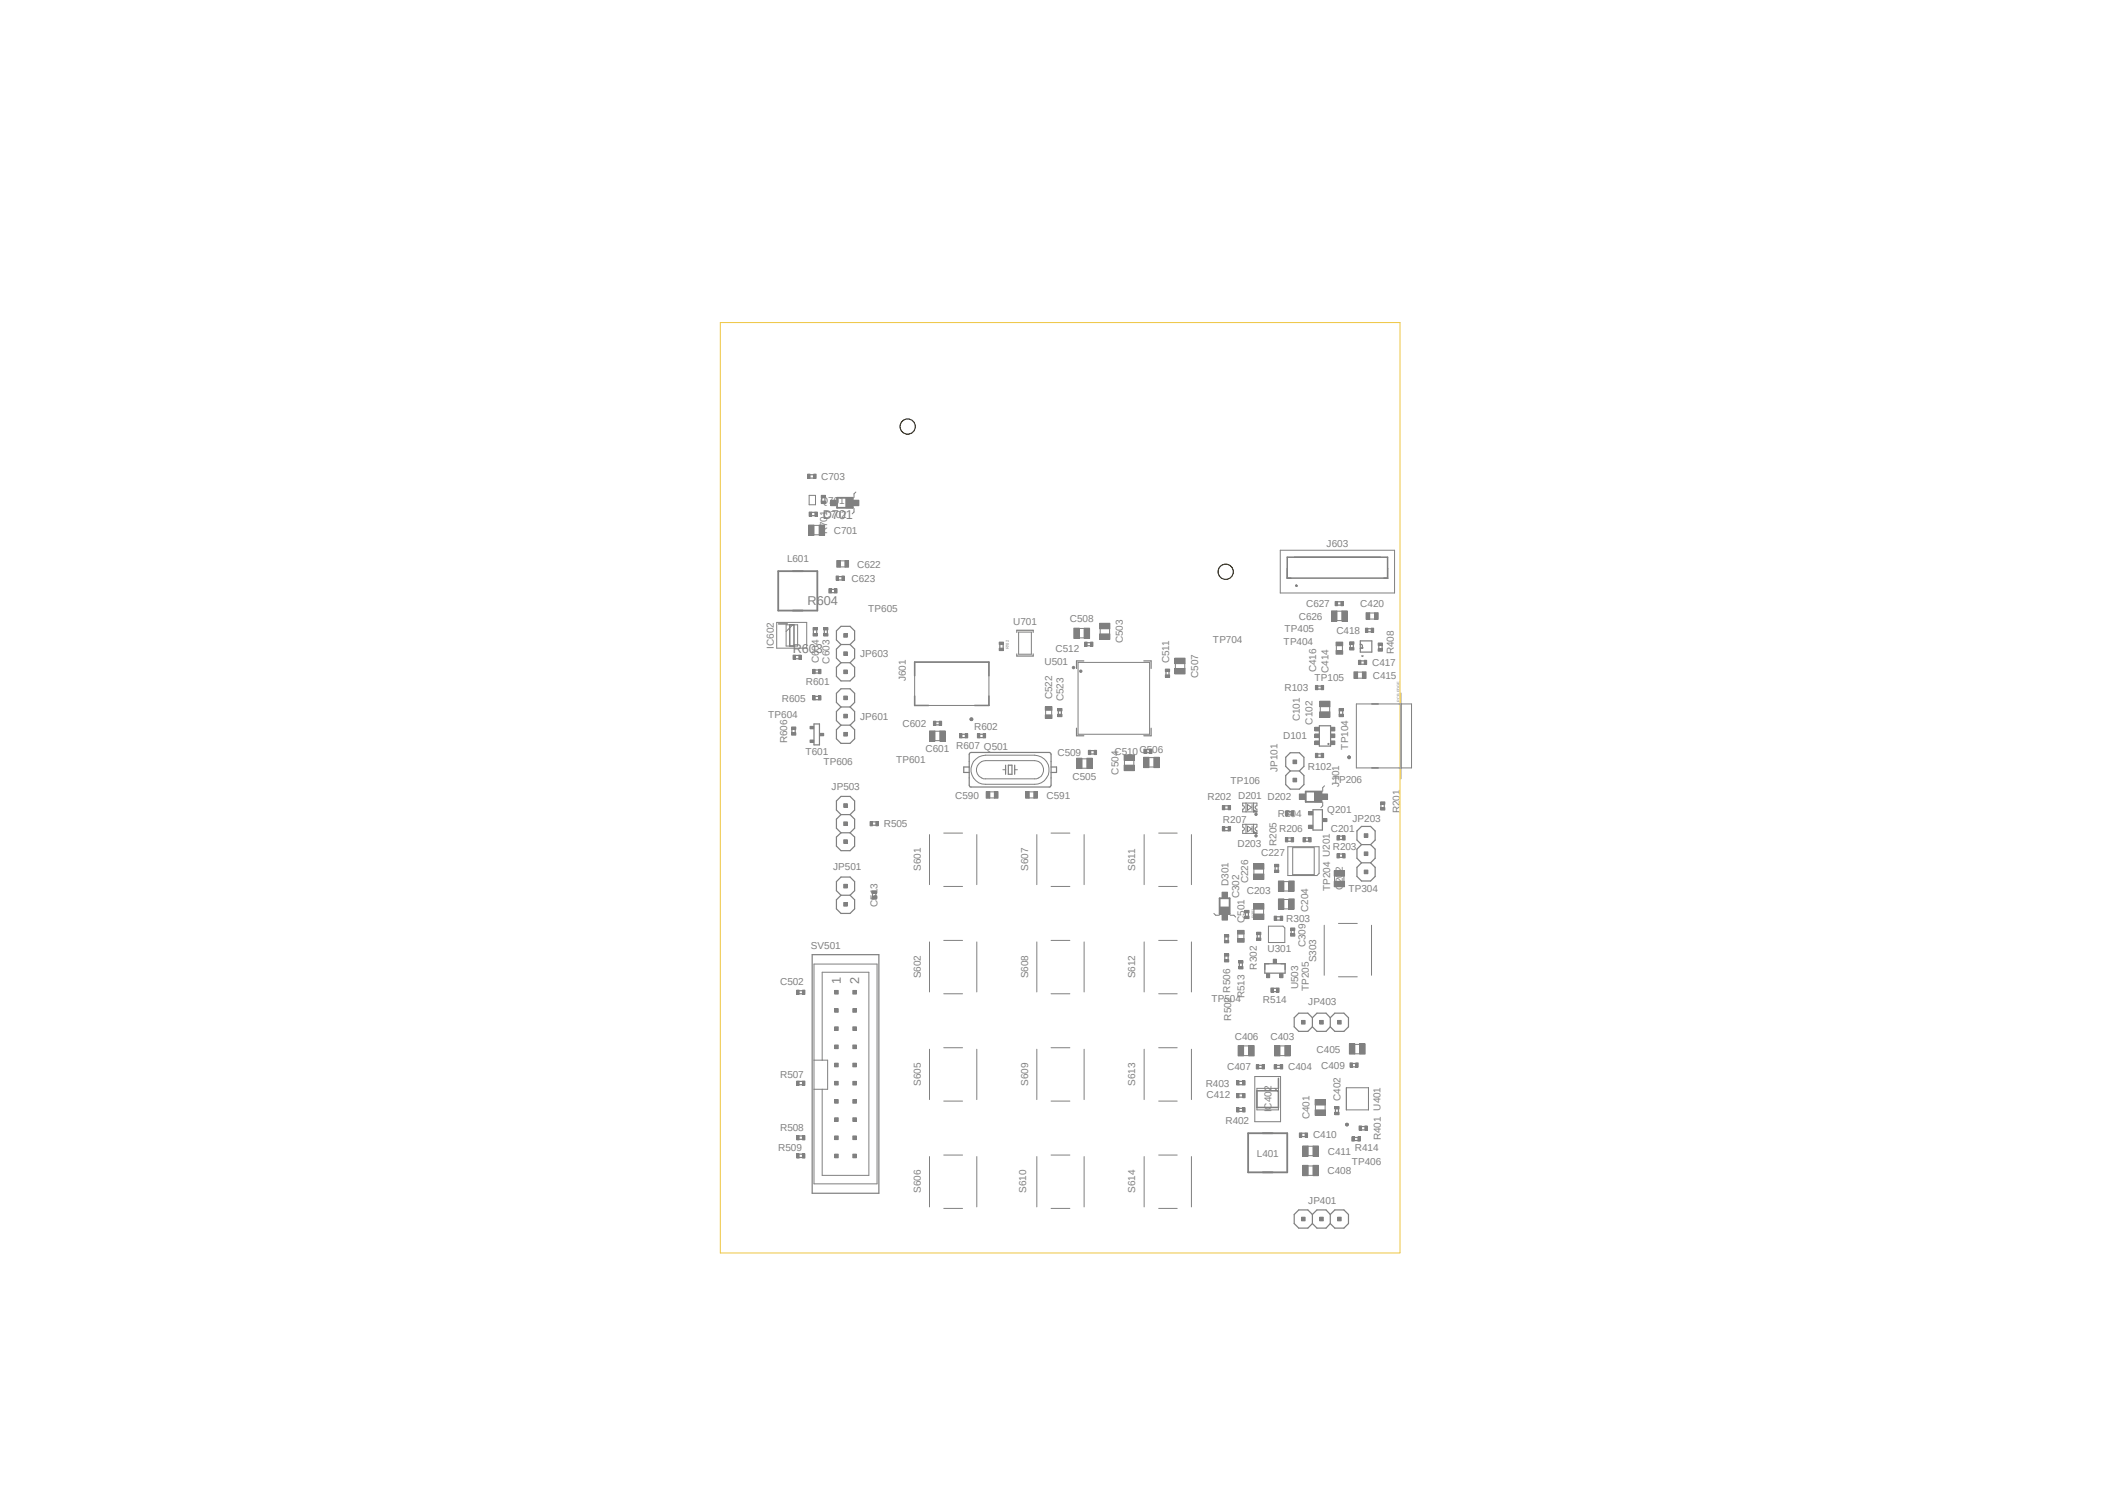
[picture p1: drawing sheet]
<svg xmlns="http://www.w3.org/2000/svg" width="297mm" height="210mm" viewBox="0 0 297 210" stroke-linecap="round" stroke-linejoin="round" font-family="sans-serif">
<defs><g id="words">
<g font-size="1.8" fill="#808080">
<text x="114.9" y="72.5">D701</text>
<text x="112.8" y="84.4">R604</text>
<text x="110.7" y="91.1">R603</text>
<text x="117.4" y="137.4" transform="rotate(-90 117.4 137.4)">1</text>
<text x="120" y="137.4" transform="rotate(-90 120 137.4)">2</text>
</g>
<g font-size="1.4" fill="#808080">
<text x="114.6" y="70.3">Q701</text>
<text x="114.7" y="67.1">C703</text>
<text x="114.9" y="72.3">C702</text>
<text x="115.5" y="74.6" transform="rotate(-90 115.5 74.6)">R701</text>
<text x="116.4" y="74.5">C701</text>
<text x="185.3" y="76.3">J603</text>
<text x="109.9" y="78.5">L601</text>
<text x="118.9" y="81.2">C623</text>
<text x="119.7" y="79.3">C622</text>
<text x="121.2" y="85.5">TP605</text>
<text x="141.5" y="87.3">U701</text>
<text x="149.4" y="86.9">C508</text>
<text x="156.8" y="89.8" transform="rotate(-90 156.8 89.8)">C503</text>
<text x="169.4" y="89.7">TP704</text>
<text x="179.4" y="88.3">TP405</text>
<text x="181.4" y="86.5">C626</text>
<text x="182.4" y="84.8">C627</text>
<text x="186.6" y="88.5">C418</text>
<text x="189.9" y="84.8">C420</text>
<text x="108.1" y="90.6" transform="rotate(-90 108.1 90.6)">IC602</text>
<text x="112.5" y="95.6">R601</text>
<text x="114.3" y="92.6" transform="rotate(-90 114.3 92.6)">C604</text>
<text x="115.8" y="92.7" transform="rotate(-90 115.8 92.7)">C603</text>
<text x="120.1" y="91.8">JP603</text>
<text x="126.5" y="95.1" transform="rotate(-90 126.5 95.1)">J601</text>
<text x="145.8" y="92.9">U501</text>
<text x="147.4" y="91">C512</text>
<text x="163.3" y="92.6" transform="rotate(-90 163.3 92.6)">C511</text>
<text x="167.3" y="94.7" transform="rotate(-90 167.3 94.7)">C507</text>
<text x="179.2" y="90">TP404</text>
<text x="183.6" y="95">TP105</text>
<text x="183.8" y="93.9" transform="rotate(-90 183.8 93.9)">C416</text>
<text x="185.5" y="94" transform="rotate(-90 185.5 94)">C414</text>
<text x="191.6" y="93">C417</text>
<text x="191.7" y="94.8">C415</text>
<text x="194.6" y="91.4" transform="rotate(-90 194.6 91.4)">R408</text>
<text x="107.3" y="100.3">TP604</text>
<text x="109.2" y="98">R605</text>
<text x="120.1" y="100.5">JP601</text>
<text x="126" y="101.5">C602</text>
<text x="136" y="101.9">R602</text>
<text x="146.9" y="97.7" transform="rotate(-90 146.9 97.7)">C522</text>
<text x="148.5" y="97.9" transform="rotate(-90 148.5 97.9)">C523</text>
<text x="179.4" y="96.5">R103</text>
<text x="181.5" y="100.7" transform="rotate(-90 181.5 100.7)">C101</text>
<text x="183.3" y="101.2" transform="rotate(-90 183.3 101.2)">C102</text>
<text x="109.9" y="103.8" transform="rotate(-90 109.9 103.8)">R606</text>
<text x="112.5" y="105.5">T601</text>
<text x="115" y="106.8">TP606</text>
<text x="125.1" y="106.5">TP601</text>
<text x="129.2" y="105">C601</text>
<text x="133.5" y="104.6">R607 Q501</text>
<text x="147.7" y="105.6">C509</text>
<text x="155.6" y="105.4">C510C506</text>
<text x="178.4" y="107.8" transform="rotate(-90 178.4 107.8)">JP101</text>
<text x="179.2" y="103.2">D101</text>
<text x="182.6" y="107.5">R102</text>
<text x="188.3" y="104.7" transform="rotate(-90 188.3 104.7)">TP104</text>
<text x="116.1" y="110.3">JP503</text>
<text x="133.4" y="111.5">C590</text>
<text x="146.1" y="111.5">C591</text>
<text x="149.8" y="108.9">C505</text>
<text x="156.2" y="108.2" transform="rotate(-90 156.2 108.2)">C504</text>
<text x="168.6" y="111.8">R202 D201 D202</text>
<text x="171.8" y="109.5">TP106</text>
<text x="185.3" y="113.5">Q201</text>
<text x="186.1" y="109.4">TP206</text>
<text x="187" y="109.9" transform="rotate(-90 187 109.9)">J101</text>
<text x="195.4" y="113.6" transform="rotate(-90 195.4 113.6)">R201</text>
<text x="123.4" y="115.5">R505</text>
<text x="170.8" y="114.9">R207</text>
<text x="172.8" y="118.3">D203</text>
<text x="176.1" y="119.5">C227</text>
<text x="178.3" y="118.1" transform="rotate(-90 178.3 118.1)">R205</text>
<text x="178.4" y="114">R204</text>
<text x="178.6" y="116.2">R206</text>
<text x="185.8" y="116.2">C201</text>
<text x="186.1" y="118.7">R203</text>
<text x="188.8" y="114.9">JP203</text>
<text x="116.3" y="121.5">JP501</text>
<text x="128.6" y="121.6" transform="rotate(-90 128.6 121.6)">S601</text>
<text x="143.6" y="121.6" transform="rotate(-90 143.6 121.6)">S607</text>
<text x="158.5" y="121.6" transform="rotate(-90 158.5 121.6)">S611</text>
<text x="171.5" y="123.7" transform="rotate(-90 171.5 123.7)">D301</text>
<text x="173" y="125.4" transform="rotate(-90 173 125.4)">C302</text>
<text x="174.1" y="124.9">C203</text>
<text x="174.3" y="123.4" transform="rotate(-90 174.3 123.4)">C226</text>
<text x="185.8" y="124.5" transform="rotate(-90 185.8 124.5)">TP204 U201</text>
<text x="187.5" y="124.3" transform="rotate(-90 187.5 124.3)">C202</text>
<text x="188.3" y="124.5">TP304</text>
<text x="122.6" y="126.7" transform="rotate(-90 122.6 126.7)">C513</text>
<text x="173.8" y="128.9" transform="rotate(-90 173.8 128.9)">C501</text>
<text x="179.6" y="128.7">R303</text>
<text x="182.7" y="127.4" transform="rotate(-90 182.7 127.4)">C204</text>
<text x="108.9" y="137.5">C502</text>
<text x="113.2" y="132.5">SV501</text>
<text x="128.6" y="136.6" transform="rotate(-90 128.6 136.6)">S602</text>
<text x="143.6" y="136.6" transform="rotate(-90 143.6 136.6)">S608</text>
<text x="158.5" y="136.6" transform="rotate(-90 158.5 136.6)">S612</text>
<text x="175.5" y="135.4" transform="rotate(-90 175.5 135.4)">R302</text>
<text x="177" y="133">U301</text>
<text x="182.3" y="132.3" transform="rotate(-90 182.3 132.3)">C309</text>
<text x="183.8" y="134.4" transform="rotate(-90 183.8 134.4)">S303</text>
<text x="169.2" y="139.9">TP504</text>
<text x="171.9" y="142.5" transform="rotate(-90 171.9 142.5)">R502 R506</text>
<text x="173.8" y="139.4" transform="rotate(-90 173.8 139.4)">R513</text>
<text x="176.4" y="140">R514</text>
<text x="181.3" y="138.1" transform="rotate(-90 181.3 138.1)">U503</text>
<text x="182.7" y="140.3">JP403</text>
<text x="182.8" y="138.4" transform="rotate(-90 182.8 138.4)">TP205</text>
<text x="171.4" y="149.5">C407</text>
<text x="172.4" y="145.2">C406</text>
<text x="177.4" y="145.2">C403</text>
<text x="179.9" y="149.5">C404</text>
<text x="183.9" y="147">C405</text>
<text x="184.5" y="149.2">C409</text>
<text x="108.9" y="150.5">R507</text>
<text x="128.6" y="151.6" transform="rotate(-90 128.6 151.6)">S605</text>
<text x="143.6" y="151.6" transform="rotate(-90 143.6 151.6)">S609</text>
<text x="158.5" y="151.6" transform="rotate(-90 158.5 151.6)">S613</text>
<text x="168.4" y="151.7">R403</text>
<text x="168.5" y="153.4">C412</text>
<text x="177.5" y="155.3" transform="rotate(-90 177.5 155.3)">IC402</text>
<text x="187.2" y="153.8" transform="rotate(-90 187.2 153.8)">C402</text>
<text x="108.7" y="160.7">R509</text>
<text x="108.9" y="158">R508</text>
<text x="171.1" y="157">R402</text>
<text x="175.5" y="161.5">L401</text>
<text x="182.9" y="156.3" transform="rotate(-90 182.9 156.3)">C401</text>
<text x="183.3" y="159">C410</text>
<text x="185.4" y="161.2">C411</text>
<text x="189.2" y="160.8">R414</text>
<text x="192.8" y="159.3" transform="rotate(-90 192.8 159.3)">R401 U401</text>
<text x="128.6" y="166.6" transform="rotate(-90 128.6 166.6)">S606</text>
<text x="143.3" y="166.6" transform="rotate(-90 143.3 166.6)">S610</text>
<text x="158.5" y="166.6" transform="rotate(-90 158.5 166.6)">S614</text>
<text x="185.4" y="164">C408</text>
<text x="188.8" y="162.7">TP406</text>
<text x="182.7" y="168.1">JP401</text>
</g>
<g font-size=".6" fill="#808080">
<text x="140.9" y="90.7" transform="rotate(-90 140.9 90.7)">R702</text>
<text x="195.5" y="98" transform="rotate(-90 195.5 98)">PCB EDGE</text>
<text x="175.2" y="128.1" transform="rotate(-90 175.2 128.1)">R301</text>
</g>
</g></defs>
<path d="M99.9 44.5l107.4 131.1M207.3 44.5l-107.4 131.1" fill="none" stroke="#fff" stroke-width=".14"/>
<circle cx="175.4" cy="113.7" r=".17" fill="#808080"/>
<circle cx="175.4" cy="113.7" r=".17" fill="none" stroke="#808080" stroke-width=".14"/>
<path d="M108.7 87.1h1.2M110.3 87.2h.6v3h-.6zM175.5 152.3h3v2.3h-3zM178.5 150.6v1.4" fill="none" stroke="#808080" stroke-width=".21"/>
<path d="M117.4 113.7l-.6-.6v-1.3l.6-.6h1.3l.6 .6v1.3l-.6 .6M117.4 113.7l-.6 .7v1.3l.6 .6M117.4 116.3l-.6 .6v1.3l.6 .6h1.3l.6-.6v-1.3l-.6-.6M117.4 116.3h1.3M117.4 113.7h1.3M118.7 113.7l.6 .7v1.3l-.6 .6M183.3 113.1h1.4v2.8h-1.4zM117.4 125l-.6-.6v-1.3l.6-.6h1.3l.6 .6v1.3l-.6 .6M117.4 125l-.6 .6v1.3l.6 .7h1.3l.6-.7v-1.3l-.6-.6M117.4 125h1.3" fill="none" stroke="#808080" stroke-width=".17"/>
<path d="M176.3 158.2h1.4M176.3 163.7h1.4" fill="none" stroke="#808080" stroke-width=".25"/>
<path d="M184.7 114.3h.6v.4h-.6z" fill-rule="evenodd" fill="#808080"/>
<path d="M184.7 114.3h.6v.4h-.6z" fill="none" stroke="#808080" stroke-width=".14"/>
<path d="M182.7 115.2h.6v.5h-.6z" fill-rule="evenodd" fill="#808080"/>
<path d="M182.7 115.2h.6v.5h-.6z" fill="none" stroke="#808080" stroke-width=".14"/>
<path d="M182.7 113.4h.6v.4h-.6z" fill-rule="evenodd" fill="#808080"/>
<g fill="none" stroke="#808080" stroke-width=".14">
<path d="M129.8 116.5v7M131.8 116.3h2.6M136.4 116.5v7M144.8 116.5v7M146.8 116.3h2.6M151.4 116.5v7M159.8 116.5v7M161.8 116.3h2.6M166.4 116.5v7M182.7 113.4h.6v.4h-.6zM129.8 131.5v7M131.8 123.8h2.6"/>
<path d="M131.8 138.8h2.6M131.8 131.3h2.6M136.4 131.5v7M144.8 131.5v7M146.8 123.8h2.6M146.8 138.8h2.6M146.8 131.3h2.6M151.4 131.5v7M159.8 131.5v7M161.8 123.8h2.6M161.8 138.8h2.6M161.8 131.3h2.6"/>
<path d="M166.4 131.5v7M184.9 129.2v7M186.9 128.9h2.6M186.9 136.4h2.6M191.5 129.2v7M129.8 146.5v7M131.8 153.8h2.6M131.8 146.3h2.6M136.4 146.5v7M144.8 146.5v7M146.8 153.8h2.6M146.8 146.3h2.6"/>
<path d="M151.4 146.5v7M159.8 146.5v7M161.8 153.8h2.6M161.8 146.3h2.6M166.4 146.5v7M129.8 161.5v7M131.8 168.7h2.6M131.8 161.3h2.6M136.4 161.5v7M144.8 161.5v7M146.8 168.7h2.6M146.8 161.3h2.6"/>
<path d="M151.4 161.5v7M159.8 161.5v7M161.8 168.7h2.6M161.8 161.3h2.6M166.4 161.5v7"/>
</g>
<path d="M113.4 133.3h9.3v33.3h-9.3z" fill="none" stroke="#808080" stroke-width=".17"/>
<path d="M188 156.9h.2l.1 .1-.1 .2h-.2l-.1-.2z" fill-rule="evenodd" fill="#808080"/>
<path d="M135.9 106.3a2.12 2.12 0 0 1 1.7-.8h6.9a2.13 2.13 0 0 1 1.6 .8M135.9 108.6a1.86 1.86 0 0 0 1.7 .9h6.9a1.85 1.85 0 0 0 1.6-.9M137.1 108.6l.2 .2h7.4l.3-.2M137.1 106.3l.5-.1h6.9l.5 .1M140 107.5h.4M141.7 107.5h.4M177.1 129.3h2.1l.2 .3v2h-2.3zM188 156.9h.2l.1 .1-.1 .2h-.2l-.1-.2zM188 151.9v3.1M191.1 151.9v3.1" fill="none" stroke="#808080" stroke-width=".14"/>
<g fill="none" stroke="#808080" stroke-width=".17">
<path d="M151.3 92.3h-1v1M159.7 92.3h1v1M190.2 91.6v.1l.1-.1M135.3 108.6v1l.2 .3h11.1l.2-.3v-1M135.3 106.3v-1l.3-.2h10.9l.3 .2v1M140.4 106.8v1.3M140.8 106.8h.5v1.3h-.5zM141.7 106.8v1.3M150.3 101.7v1h1M160.7 101.7v1h-1M180.2 107.7l-.7-.7v-1.3l.7-.6h1.2l.7 .6v1.3l-.7 .7M180.2 107.7l-.7 .6v1.3l.7 .6h1.2l.7-.6v-1.3l-.7-.6"/>
<path d="M180.2 107.7h1.2M190.1 117.9l-.6-.6v-1.3l.6-.6h1.3l.6 .6v1.3l-.6 .6M190.1 117.9l-.6 .7v1.2l.6 .7M190.1 117.9h1.3M191.4 117.9l.6 .7v1.2l-.6 .7M177.2 134.6h-.6v.8M178.9 134.6h.6v.8M190.1 120.5l-.6 .6v1.3l.6 .6h1.3l.6-.6v-1.3l-.6-.6M190.1 120.5h1.3"/>
</g>
<path d="M110.7 79.8h1.4M110.7 85.3h1.4" fill="none" stroke="#808080" stroke-width=".25"/>
<circle cx="149.9" cy="93.2" r=".17" fill="#808080"/>
<g fill="none" stroke="#808080" stroke-width=".14">
<path d="M113 69.2h.9v1.3h-.9zM180.5 118.4h3v3.7h-3z"/>
<circle cx="149.9" cy="93.2" r=".17"/>
</g>
<path d="M142 88.3v-.3h2.3v.3M142 91.3v.3h2.3v-.3" fill="none" stroke="#808080" stroke-width=".17"/>
<path d="M191.6 98.3h.8M195.4 98.3h.2v8.9h-.2M191.6 107.2h.8" fill="none" stroke="#808080" stroke-width=".21"/>
<circle cx="188.4" cy="105.7" r=".2" fill="#808080"/>
<circle cx="188.4" cy="105.7" r=".2" fill="none" stroke="#808080" stroke-width=".14"/>
<path d="M184.2 104.2h1.6M184.2 101.3h1.6" fill="none" stroke="#808080" stroke-width=".17"/>
<circle cx="185.5" cy="103.9" r=".08" fill="#808080"/>
<circle cx="185.5" cy="103.9" r=".08" fill="none" stroke="#808080" stroke-width=".14"/>
<path d="M127.7 97.2v1.3h2M127.7 94.4v-1.9h10.4v1.9M138.1 97.2v1.3h-2" fill="none" stroke="#808080" stroke-width=".21"/>
<path d="M135.5 100.3h.3v.1v.2h-.3l-.1-.2z" fill-rule="evenodd" fill="#808080"/>
<path d="M135.5 100.3h.3v.1v.2h-.3l-.1-.2z" fill="none" stroke="#808080" stroke-width=".14"/>
<g fill="none" stroke="#808080" stroke-width=".17">
<path d="M117.4 90l-.6-.6v-1.3l.6-.6h1.3l.6 .6v1.3l-.6 .6M117.4 92.5l-.6 .7v1.2l.6 .7h1.3l.6-.7v-1.2l-.6-.7M117.4 98.7l-.6-.6v-1.3l.6-.6h1.3l.6 .6v1.3l-.6 .6M117.4 90h1.3M117.4 92.5h1.3M117.4 90l-.6 .6v1.3l.6 .6M117.4 98.7l-.6 .7v1.2l.6 .7M117.4 98.7h1.3M118.7 90l.6 .6v1.3l-.6 .6M118.7 98.7l.6 .7v1.2l-.6 .7M117.4 101.3l-.6 .6v1.3l.6 .6h1.3l.6-.6v-1.3l-.6-.6M117.4 101.3h1.3"/>
<path d="M183.3 142.1l-.7-.6h-1.2l-.7 .6v1.3l.7 .6h1.2l.7-.6M183.3 143.4l.6 .6h1.3l.6-.6M183.3 142.1v1.3M183.3 142.1l.6-.6h1.3l.6 .6M185.8 142.1l.6-.6h1.3l.6 .6v1.3l-.6 .6h-1.3l-.6-.6M185.8 142.1v1.3M183.3 169.6v1.3M183.3 169.6l-.7-.6h-1.2l-.7 .6v1.3l.7 .6h1.2l.7-.6M183.3 169.6l.6-.6h1.3l.6 .6M183.3 170.9l.6 .6h1.3l.6-.6M185.8 169.6v1.3M185.8 169.6l.6-.6h1.3l.6 .6v1.3l-.6 .6h-1.3l-.6-.6"/>
</g>
<circle cx="175.4" cy="116.7" r=".17" fill="#808080"/>
<g fill="none" stroke="#808080" stroke-width=".14">
<path d="M179.8 79.4l-.1 1.3M180.8 77.9h12M193.8 79.4v1.3M179.7 80.7l.6 .1M179.7 80.7l.1 .1M184.4 98.7v.7M185.7 98.7v.7M193.8 80.7l-.5 .1M193.8 80.7v.1"/>
<circle cx="175.4" cy="116.7" r=".17"/>
</g>
<path d="M181 81.8v-.1l.1 .1M181 81.8h.1M181.1 81.8h.1" fill="none" stroke="#808080" stroke-width=".21"/>
<path d="M184.3 99.4h1.4v.8h-1.4z" fill-rule="evenodd" fill="#808080"/>
<path d="M184.3 99.4h1.4v.8h-1.4z" fill="none" stroke="#808080" stroke-width=".14"/>
<path d="M184.3 97.9h1.4v.8h-1.4z" fill-rule="evenodd" fill="#808080"/>
<path d="M184.3 97.9h1.4v.8h-1.4z" fill="none" stroke="#808080" stroke-width=".14"/>
<path d="M187 99.3v.4M187.5 99.3v.4" fill="none" stroke="#808080" stroke-width=".17"/>
<path d="M187 99.7h.6v.4h-.6z" fill-rule="evenodd" fill="#808080"/>
<path d="M187 99.7h.6v.4h-.6z" fill="none" stroke="#808080" stroke-width=".14"/>
<path d="M187 98.9h.6v.4h-.6z" fill-rule="evenodd" fill="#808080"/>
<path d="M187 98.9h.6v.4h-.6z" fill="none" stroke="#808080" stroke-width=".14"/>
<path d="M187 117.2h.5M187 116.8h.5" fill="none" stroke="#808080" stroke-width=".17"/>
<path d="M187.5 116.7h.3v.6h-.3z" fill-rule="evenodd" fill="#808080"/>
<path d="M187.5 116.7h.3v.6h-.3z" fill="none" stroke="#808080" stroke-width=".14"/>
<path d="M186.7 116.7h.3v.6h-.3z" fill-rule="evenodd" fill="#808080"/>
<path d="M186.7 116.7h.3v.6h-.3zM186.4 122.3v.8M187.7 122.3v.8" fill="none" stroke="#808080" stroke-width=".14"/>
<path d="M186.3 121.6h1.4v.7h-1.4z" fill-rule="evenodd" fill="#808080"/>
<path d="M186.3 121.6h1.4v.7h-1.4z" fill="none" stroke="#808080" stroke-width=".14"/>
<path d="M186.3 123.1h1.4v.7h-1.4z" fill-rule="evenodd" fill="#808080"/>
<path d="M175.1 121.3v.8M176.4 121.3v.8M186.3 123.1h1.4v.7h-1.4z" fill="none" stroke="#808080" stroke-width=".14"/>
<path d="M175 120.6h1.5v.8h-1.5z" fill-rule="evenodd" fill="#808080"/>
<path d="M175 120.6h1.5v.8h-1.5z" fill="none" stroke="#808080" stroke-width=".14"/>
<path d="M175 122h1.5v.8h-1.5z" fill-rule="evenodd" fill="#808080"/>
<path d="M175 122h1.5v.8h-1.5z" fill="none" stroke="#808080" stroke-width=".14"/>
<path d="M178.1 121v.5M178.5 121v.5" fill="none" stroke="#808080" stroke-width=".17"/>
<path d="M178 120.7h.6v.3h-.6z" fill-rule="evenodd" fill="#808080"/>
<path d="M178 120.7h.6v.3h-.6z" fill="none" stroke="#808080" stroke-width=".14"/>
<path d="M178 121.5h.6v.3h-.6z" fill-rule="evenodd" fill="#808080"/>
<path d="M175.1 126.9v.8M176.4 126.9v.7M178 121.5h.6v.3h-.6z" fill="none" stroke="#808080" stroke-width=".14"/>
<path d="M175 127.6h1.5v.8h-1.5z" fill-rule="evenodd" fill="#808080"/>
<path d="M175 127.6h1.5v.8h-1.5z" fill="none" stroke="#808080" stroke-width=".14"/>
<path d="M175 126.2h1.5v.8h-1.5z" fill-rule="evenodd" fill="#808080"/>
<path d="M175 126.2h1.5v.8h-1.5z" fill="none" stroke="#808080" stroke-width=".14"/>
<path d="M180.3 129.9v.5M180.7 129.9v.5" fill="none" stroke="#808080" stroke-width=".17"/>
<path d="M180.2 129.6h.6v.3h-.6z" fill-rule="evenodd" fill="#808080"/>
<path d="M180.2 129.6h.6v.3h-.6z" fill="none" stroke="#808080" stroke-width=".14"/>
<path d="M180.2 130.4h.6v.3h-.6z" fill-rule="evenodd" fill="#808080"/>
<path d="M180.2 130.4h.6v.3h-.6zM183.7 154.3v.7M185 154.3v.7" fill="none" stroke="#808080" stroke-width=".14"/>
<path d="M183.6 155h1.5v.7h-1.5z" fill-rule="evenodd" fill="#808080"/>
<path d="M183.6 155h1.5v.7h-1.5z" fill="none" stroke="#808080" stroke-width=".14"/>
<path d="M183.6 153.5h1.5v.8h-1.5z" fill-rule="evenodd" fill="#808080"/>
<path d="M183.6 153.5h1.5v.8h-1.5z" fill="none" stroke="#808080" stroke-width=".14"/>
<path d="M186.5 154.9v.4M186.9 154.9v.4" fill="none" stroke="#808080" stroke-width=".17"/>
<path d="M186.4 155.3h.6v.4h-.6z" fill-rule="evenodd" fill="#808080"/>
<path d="M186.4 155.3h.6v.4h-.6z" fill="none" stroke="#808080" stroke-width=".14"/>
<path d="M186.4 154.5h.6v.4h-.6z" fill-rule="evenodd" fill="#808080"/>
<path d="M178.7 146h.8M178.7 147.4h.8M186.4 154.5h.6v.4h-.6z" fill="none" stroke="#808080" stroke-width=".14"/>
<path d="M178 146h.7v1.4h-.7z" fill-rule="evenodd" fill="#808080"/>
<path d="M178 146h.7v1.4h-.7z" fill="none" stroke="#808080" stroke-width=".14"/>
<path d="M179.4 146h.8v1.4h-.8z" fill-rule="evenodd" fill="#808080"/>
<path d="M179.4 146h.8v1.4h-.8z" fill="none" stroke="#808080" stroke-width=".14"/>
<path d="M178.3 148.8h.5M178.3 149.2h.5" fill="none" stroke="#808080" stroke-width=".17"/>
<path d="M177.9 148.7h.4v.6h-.4z" fill-rule="evenodd" fill="#808080"/>
<path d="M177.9 148.7h.4v.6h-.4z" fill="none" stroke="#808080" stroke-width=".14"/>
<path d="M178.8 148.7h.3v.6h-.3z" fill-rule="evenodd" fill="#808080"/>
<path d="M178.8 148.7h.3v.6h-.3zM189.1 145.8h.8M189.1 147.2h.8" fill="none" stroke="#808080" stroke-width=".14"/>
<path d="M188.4 145.8h.8v1.4h-.8z" fill-rule="evenodd" fill="#808080"/>
<path d="M188.4 145.8h.8v1.4h-.8z" fill="none" stroke="#808080" stroke-width=".14"/>
<path d="M189.9 145.8h.7v1.4h-.7z" fill-rule="evenodd" fill="#808080"/>
<path d="M173.7 147.4h.7M173.7 146h.7M189.9 145.8h.7v1.4h-.7z" fill="none" stroke="#808080" stroke-width=".14"/>
<path d="M174.4 146h.7v1.4h-.7z" fill-rule="evenodd" fill="#808080"/>
<path d="M174.4 146h.7v1.4h-.7z" fill="none" stroke="#808080" stroke-width=".14"/>
<path d="M172.9 146h.8v1.4h-.8z" fill-rule="evenodd" fill="#808080"/>
<path d="M172.9 146h.8v1.4h-.8z" fill="none" stroke="#808080" stroke-width=".14"/>
<path d="M175.8 149.2h.5M175.8 148.8h.5" fill="none" stroke="#808080" stroke-width=".17"/>
<path d="M176.2 148.7h.4v.6h-.4z" fill-rule="evenodd" fill="#808080"/>
<path d="M176.2 148.7h.4v.6h-.4z" fill="none" stroke="#808080" stroke-width=".14"/>
<path d="M175.4 148.7h.4v.6h-.4z" fill-rule="evenodd" fill="#808080"/>
<path d="M175.4 148.7h.4v.6h-.4zM182.6 162.8h.8M182.7 164.1h.7" fill="none" stroke="#808080" stroke-width=".14"/>
<path d="M181.9 162.7h.8v1.5h-.8z" fill-rule="evenodd" fill="#808080"/>
<path d="M181.9 162.7h.8v1.5h-.8z" fill="none" stroke="#808080" stroke-width=".14"/>
<path d="M183.3 162.7h.8v1.5h-.8z" fill-rule="evenodd" fill="#808080"/>
<path d="M183.3 162.7h.8v1.5h-.8z" fill="none" stroke="#808080" stroke-width=".14"/>
<path d="M188.8 148.5h.5M188.8 149h.5" fill="none" stroke="#808080" stroke-width=".17"/>
<path d="M188.5 148.4h.3v.6h-.3z" fill-rule="evenodd" fill="#808080"/>
<path d="M188.5 148.4h.3v.6h-.3z" fill="none" stroke="#808080" stroke-width=".14"/>
<path d="M189.3 148.4h.4v.6h-.4z" fill-rule="evenodd" fill="#808080"/>
<path d="M189.3 148.4h.4v.6h-.4z" fill="none" stroke="#808080" stroke-width=".14"/>
<path d="M181.8 158.2h.4M181.8 158.7h.4" fill="none" stroke="#808080" stroke-width=".17"/>
<path d="M181.4 158.2h.4v.6h-.4z" fill-rule="evenodd" fill="#808080"/>
<path d="M181.4 158.2h.4v.6h-.4z" fill="none" stroke="#808080" stroke-width=".14"/>
<path d="M182.2 158.2h.4v.6h-.4z" fill-rule="evenodd" fill="#808080"/>
<path d="M182.2 158.2h.4v.6h-.4zM182.6 160.1h.8M182.7 161.4h.7" fill="none" stroke="#808080" stroke-width=".14"/>
<path d="M181.9 160h.8v1.5h-.8z" fill-rule="evenodd" fill="#808080"/>
<path d="M181.9 160h.8v1.5h-.8z" fill="none" stroke="#808080" stroke-width=".14"/>
<path d="M183.3 160h.8v1.5h-.8z" fill-rule="evenodd" fill="#808080"/>
<path d="M183.3 160h.8v1.5h-.8z" fill="none" stroke="#808080" stroke-width=".14"/>
<path d="M188.6 90v.4M189 90v.4" fill="none" stroke="#808080" stroke-width=".17"/>
<path d="M188.5 89.6h.6v.4h-.6z" fill-rule="evenodd" fill="#808080"/>
<path d="M188.5 89.6h.6v.4h-.6z" fill="none" stroke="#808080" stroke-width=".14"/>
<path d="M188.5 90.4h.6v.4h-.6z" fill-rule="evenodd" fill="#808080"/>
<path d="M188.5 90.4h.6v.4h-.6zM189.6 94.7h.6M189.6 93.9h.6" fill="none" stroke="#808080" stroke-width=".14"/>
<path d="M190.2 93.8h.6v.9h-.6z" fill-rule="evenodd" fill="#808080"/>
<path d="M190.2 93.8h.6v.9h-.6z" fill="none" stroke="#808080" stroke-width=".14"/>
<path d="M189.1 93.8h.5v.9h-.5z" fill-rule="evenodd" fill="#808080"/>
<path d="M186.6 90.2v.7M187.5 90.2v.7M189.1 93.8h.5v.9h-.5z" fill="none" stroke="#808080" stroke-width=".14"/>
<path d="M186.6 89.7h.9v.5h-.9z" fill-rule="evenodd" fill="#808080"/>
<path d="M186.6 89.7h.9v.5h-.9z" fill="none" stroke="#808080" stroke-width=".14"/>
<path d="M186.6 90.8h.9v.6h-.9z" fill-rule="evenodd" fill="#808080"/>
<path d="M186.6 90.8h.9v.6h-.9z" fill="none" stroke="#808080" stroke-width=".14"/>
<path d="M190 92.8h.5M190 92.3h.5" fill="none" stroke="#808080" stroke-width=".17"/>
<path d="M190.5 92.2h.3v.6h-.3z" fill-rule="evenodd" fill="#808080"/>
<path d="M190.5 92.2h.3v.6h-.3z" fill="none" stroke="#808080" stroke-width=".14"/>
<path d="M189.7 92.2h.3v.6h-.3z" fill-rule="evenodd" fill="#808080"/>
<path d="M189.7 92.2h.3v.6h-.3z" fill="none" stroke="#808080" stroke-width=".14"/>
<path d="M191 87.8h.5M191 88.2h.5" fill="none" stroke="#808080" stroke-width=".17"/>
<path d="M190.7 87.7h.3v.6h-.3z" fill-rule="evenodd" fill="#808080"/>
<path d="M190.7 87.7h.3v.6h-.3z" fill="none" stroke="#808080" stroke-width=".14"/>
<path d="M191.5 87.7h.3v.6h-.3z" fill-rule="evenodd" fill="#808080"/>
<path d="M191.3 85.6h.7M191.3 86.4h.7M191.5 87.7h.3v.6h-.3z" fill="none" stroke="#808080" stroke-width=".14"/>
<path d="M190.8 85.6h.5v.9h-.5z" fill-rule="evenodd" fill="#808080"/>
<path d="M190.8 85.6h.5v.9h-.5z" fill="none" stroke="#808080" stroke-width=".14"/>
<path d="M191.9 85.6h.5v.9h-.5z" fill-rule="evenodd" fill="#808080"/>
<path d="M191.9 85.6h.5v.9h-.5zM172.8 130.4v.7M173.7 130.4v.7" fill="none" stroke="#808080" stroke-width=".14"/>
<path d="M172.8 131.1h.9v.5h-.9z" fill-rule="evenodd" fill="#808080"/>
<path d="M172.8 131.1h.9v.5h-.9z" fill="none" stroke="#808080" stroke-width=".14"/>
<path d="M172.8 129.9h.9v.5h-.9z" fill-rule="evenodd" fill="#808080"/>
<path d="M153.6 87.8v.8M154.9 87.8v.7M172.8 129.9h.9v.5h-.9z" fill="none" stroke="#808080" stroke-width=".14"/>
<path d="M153.5 88.5h1.5v.8h-1.5z" fill-rule="evenodd" fill="#808080"/>
<path d="M153.5 88.5h1.5v.8h-1.5z" fill="none" stroke="#808080" stroke-width=".14"/>
<path d="M153.5 87h1.5v.8h-1.5z" fill-rule="evenodd" fill="#808080"/>
<path d="M153.5 87h1.5v.8h-1.5zM157 106.1v.8M158.3 106.1v.8" fill="none" stroke="#808080" stroke-width=".14"/>
<path d="M157 105.4h1.4v.8h-1.4z" fill-rule="evenodd" fill="#808080"/>
<path d="M157 105.4h1.4v.8h-1.4z" fill="none" stroke="#808080" stroke-width=".14"/>
<path d="M157 106.8h1.4v.8h-1.4z" fill-rule="evenodd" fill="#808080"/>
<path d="M151 107.3h.8M151 106h.8M157 106.8h1.4v.8h-1.4z" fill="none" stroke="#808080" stroke-width=".14"/>
<path d="M151.8 105.9h.7v1.4h-.7z" fill-rule="evenodd" fill="#808080"/>
<path d="M151.8 105.9h.7v1.4h-.7z" fill="none" stroke="#808080" stroke-width=".14"/>
<path d="M150.3 105.9h.8v1.4h-.8z" fill-rule="evenodd" fill="#808080"/>
<path d="M150.3 105.9h.8v1.4h-.8zM160.4 105.8h.8M160.4 107.1h.8" fill="none" stroke="#808080" stroke-width=".14"/>
<path d="M159.7 105.7h.7v1.5h-.7z" fill-rule="evenodd" fill="#808080"/>
<path d="M159.7 105.7h.7v1.5h-.7z" fill="none" stroke="#808080" stroke-width=".14"/>
<path d="M161.1 105.7h.8v1.5h-.8z" fill-rule="evenodd" fill="#808080"/>
<path d="M164.1 92.7v.7M165.4 92.6v.8M161.1 105.7h.8v1.5h-.8z" fill="none" stroke="#808080" stroke-width=".14"/>
<path d="M164 91.9h1.5v.8h-1.5z" fill-rule="evenodd" fill="#808080"/>
<path d="M164 91.9h1.5v.8h-1.5z" fill="none" stroke="#808080" stroke-width=".14"/>
<path d="M164 93.3h1.5v.8h-1.5z" fill-rule="evenodd" fill="#808080"/>
<path d="M150.7 87.8h.7M150.7 89.1h.7M164 93.3h1.5v.8h-1.5z" fill="none" stroke="#808080" stroke-width=".14"/>
<path d="M149.9 87.7h.8v1.5h-.8z" fill-rule="evenodd" fill="#808080"/>
<path d="M149.9 87.7h.8v1.5h-.8z" fill="none" stroke="#808080" stroke-width=".14"/>
<path d="M151.4 87.7h.7v1.5h-.7z" fill-rule="evenodd" fill="#808080"/>
<path d="M151.4 87.7h.7v1.5h-.7z" fill="none" stroke="#808080" stroke-width=".14"/>
<path d="M152.3 105.3h.5M152.3 104.8h.5" fill="none" stroke="#808080" stroke-width=".17"/>
<path d="M152.8 104.8h.3v.6h-.3z" fill-rule="evenodd" fill="#808080"/>
<path d="M152.8 104.8h.3v.6h-.3z" fill="none" stroke="#808080" stroke-width=".14"/>
<path d="M152 104.8h.3v.6h-.3z" fill-rule="evenodd" fill="#808080"/>
<path d="M152 104.8h.3v.6h-.3z" fill="none" stroke="#808080" stroke-width=".14"/>
<path d="M160 104.7h.5M160 105.1h.5" fill="none" stroke="#808080" stroke-width=".17"/>
<path d="M159.7 104.6h.4v.6h-.4z" fill-rule="evenodd" fill="#808080"/>
<path d="M159.7 104.6h.4v.6h-.4z" fill="none" stroke="#808080" stroke-width=".14"/>
<path d="M160.5 104.6h.4v.6h-.4z" fill-rule="evenodd" fill="#808080"/>
<path d="M160.5 104.6h.4v.6h-.4z" fill="none" stroke="#808080" stroke-width=".14"/>
<path d="M162.8 93.8v.5M163.2 93.8v.5" fill="none" stroke="#808080" stroke-width=".17"/>
<path d="M162.7 93.4h.6v.4h-.6z" fill-rule="evenodd" fill="#808080"/>
<path d="M162.7 93.4h.6v.4h-.6z" fill="none" stroke="#808080" stroke-width=".14"/>
<path d="M162.7 94.2h.6v.4h-.6z" fill-rule="evenodd" fill="#808080"/>
<path d="M162.7 94.2h.6v.4h-.6z" fill="none" stroke="#808080" stroke-width=".14"/>
<path d="M151.8 89.7h.5M151.8 90.2h.5" fill="none" stroke="#808080" stroke-width=".17"/>
<path d="M151.5 89.7h.3v.6h-.3z" fill-rule="evenodd" fill="#808080"/>
<path d="M151.5 89.7h.3v.6h-.3z" fill="none" stroke="#808080" stroke-width=".14"/>
<path d="M152.3 89.7h.3v.6h-.3z" fill-rule="evenodd" fill="#808080"/>
<path d="M152.3 89.7h.3v.6h-.3z" fill="none" stroke="#808080" stroke-width=".14"/>
<path d="M121.8 124.8v.4M122.3 124.8v.4" fill="none" stroke="#808080" stroke-width=".17"/>
<path d="M121.8 124.4h.5v.4h-.5z" fill-rule="evenodd" fill="#808080"/>
<path d="M121.8 124.4h.5v.4h-.5z" fill="none" stroke="#808080" stroke-width=".14"/>
<path d="M121.8 125.2h.5v.4h-.5z" fill-rule="evenodd" fill="#808080"/>
<path d="M146 99.1v.8M146.9 99.1v.8M121.8 125.2h.5v.4h-.5z" fill="none" stroke="#808080" stroke-width=".14"/>
<path d="M146 99.8h.9v.5h-.9z" fill-rule="evenodd" fill="#808080"/>
<path d="M146 99.8h.9v.5h-.9z" fill="none" stroke="#808080" stroke-width=".14"/>
<path d="M146 98.7h.9v.5h-.9z" fill-rule="evenodd" fill="#808080"/>
<path d="M146 98.7h.9v.5h-.9z" fill="none" stroke="#808080" stroke-width=".14"/>
<path d="M147.8 99.3v.4M148.2 99.3v.4" fill="none" stroke="#808080" stroke-width=".17"/>
<path d="M147.7 99.7h.6v.4h-.6z" fill-rule="evenodd" fill="#808080"/>
<path d="M147.7 99.7h.6v.4h-.6z" fill="none" stroke="#808080" stroke-width=".14"/>
<path d="M147.7 98.9h.6v.4h-.6z" fill-rule="evenodd" fill="#808080"/>
<path d="M147.7 98.9h.6v.4h-.6zM130.5 103.4h.8M130.5 102.1h.8" fill="none" stroke="#808080" stroke-width=".14"/>
<path d="M131.2 102.1h.8v1.4h-.8z" fill-rule="evenodd" fill="#808080"/>
<path d="M131.2 102.1h.8v1.4h-.8z" fill="none" stroke="#808080" stroke-width=".14"/>
<path d="M129.8 102.1h.8v1.4h-.8z" fill-rule="evenodd" fill="#808080"/>
<path d="M129.8 102.1h.8v1.4h-.8z" fill="none" stroke="#808080" stroke-width=".14"/>
<path d="M130.6 101.2h.5M130.6 100.8h.5" fill="none" stroke="#808080" stroke-width=".17"/>
<path d="M131.1 100.7h.4v.6h-.4z" fill-rule="evenodd" fill="#808080"/>
<path d="M131.1 100.7h.4v.6h-.4z" fill="none" stroke="#808080" stroke-width=".14"/>
<path d="M130.3 100.7h.4v.6h-.4z" fill-rule="evenodd" fill="#808080"/>
<path d="M130.3 100.7h.4v.6h-.4z" fill="none" stroke="#808080" stroke-width=".14"/>
<path d="M115.1 88v.5M115.5 88v.5" fill="none" stroke="#808080" stroke-width=".17"/>
<path d="M115 88.5h.6v.3h-.6z" fill-rule="evenodd" fill="#808080"/>
<path d="M115 88.5h.6v.3h-.6z" fill="none" stroke="#808080" stroke-width=".14"/>
<path d="M115 87.6h.6v.4h-.6z" fill-rule="evenodd" fill="#808080"/>
<path d="M115 87.6h.6v.4h-.6z" fill="none" stroke="#808080" stroke-width=".14"/>
<path d="M113.6 88v.5M114 88v.5" fill="none" stroke="#808080" stroke-width=".17"/>
<path d="M113.5 88.5h.6v.3h-.6z" fill-rule="evenodd" fill="#808080"/>
<path d="M113.5 88.5h.6v.3h-.6z" fill="none" stroke="#808080" stroke-width=".14"/>
<path d="M113.5 87.6h.6v.4h-.6z" fill-rule="evenodd" fill="#808080"/>
<path d="M117.3 78.3h.7M117.3 79.2h.7M113.5 87.6h.6v.4h-.6z" fill="none" stroke="#808080" stroke-width=".14"/>
<path d="M116.8 78.3h.5v.9h-.5z" fill-rule="evenodd" fill="#808080"/>
<path d="M116.8 78.3h.5v.9h-.5z" fill="none" stroke="#808080" stroke-width=".14"/>
<path d="M118 78.3h.5v.9h-.5z" fill-rule="evenodd" fill="#808080"/>
<path d="M118 78.3h.5v.9h-.5z" fill="none" stroke="#808080" stroke-width=".14"/>
<path d="M117.1 80.5h.5M117.1 81h.5" fill="none" stroke="#808080" stroke-width=".17"/>
<path d="M116.8 80.4h.3v.6h-.3z" fill-rule="evenodd" fill="#808080"/>
<path d="M116.8 80.4h.3v.6h-.3z" fill="none" stroke="#808080" stroke-width=".14"/>
<path d="M117.6 80.4h.3v.6h-.3z" fill-rule="evenodd" fill="#808080"/>
<path d="M117.6 80.4h.3v.6h-.3zM186.6 85.3h.8M186.6 86.7h.8" fill="none" stroke="#808080" stroke-width=".14"/>
<path d="M185.9 85.3h.8v1.4h-.8z" fill-rule="evenodd" fill="#808080"/>
<path d="M185.9 85.3h.8v1.4h-.8z" fill="none" stroke="#808080" stroke-width=".14"/>
<path d="M187.4 85.3h.7v1.4h-.7z" fill-rule="evenodd" fill="#808080"/>
<path d="M187.4 85.3h.7v1.4h-.7z" fill="none" stroke="#808080" stroke-width=".14"/>
<path d="M186.8 84h.4M186.8 84.5h.4" fill="none" stroke="#808080" stroke-width=".17"/>
<path d="M186.4 84h.4v.6h-.4z" fill-rule="evenodd" fill="#808080"/>
<path d="M186.4 84h.4v.6h-.4z" fill="none" stroke="#808080" stroke-width=".14"/>
<path d="M187.2 84h.4v.6h-.4z" fill-rule="evenodd" fill="#808080"/>
<path d="M113.6 73.4h.8M113.7 74.7h.7M187.2 84h.4v.6h-.4z" fill="none" stroke="#808080" stroke-width=".14"/>
<path d="M112.9 73.3h.8v1.5h-.8z" fill-rule="evenodd" fill="#808080"/>
<path d="M112.9 73.3h.8v1.5h-.8z" fill="none" stroke="#808080" stroke-width=".14"/>
<path d="M114.4 73.3h.7v1.5h-.7z" fill-rule="evenodd" fill="#808080"/>
<path d="M114.4 73.3h.7v1.5h-.7z" fill="none" stroke="#808080" stroke-width=".14"/>
<path d="M113.3 71.5h.5M113.3 72h.5" fill="none" stroke="#808080" stroke-width=".17"/>
<path d="M113 71.5h.3v.6h-.3z" fill-rule="evenodd" fill="#808080"/>
<path d="M113 71.5h.3v.6h-.3z" fill="none" stroke="#808080" stroke-width=".14"/>
<path d="M113.8 71.5h.3v.6h-.3z" fill-rule="evenodd" fill="#808080"/>
<path d="M113.8 71.5h.3v.6h-.3z" fill="none" stroke="#808080" stroke-width=".14"/>
<path d="M113.1 66.8h.5M113.1 66.3h.5" fill="none" stroke="#808080" stroke-width=".17"/>
<path d="M113.6 66.2h.4v.6h-.4z" fill-rule="evenodd" fill="#808080"/>
<path d="M113.6 66.2h.4v.6h-.4z" fill="none" stroke="#808080" stroke-width=".14"/>
<path d="M112.8 66.2h.3v.6h-.3z" fill-rule="evenodd" fill="#808080"/>
<g fill="none" stroke="#808080" stroke-width=".14">
<path d="M112.8 66.2h.3v.6h-.3zM174 112.1v1.3M174.2 112.4l.6 .3-.6 .5zM174.8 112.4v.8M175 112.1v1.3M175 113.1l.5 .3M175 113.3h.5M175 113.3h.4M175 113.2h.3M175 113.2h.2M175 113.2h.1M175.5 113a.25 .25 0 0 1-.2-.2 .25 .25 0 0 1 .1-.3h.1v-.4h-2v.4h.2a.25 .25 0 0 1 .1 .3 .25 .25 0 0 1-.3 .2v.4h2"/>
<path d="M175.5 113.1v.3M184.7 112v.5l-.3 .3M185 109.7l-.3 .3v.5"/>
</g>
<path d="M182.3 110.5h2.2v1.5h-2.2z" fill="none" stroke="#808080" stroke-width=".25"/>
<path d="M184.6 110.9h.8v.7h-.8z" fill-rule="evenodd" fill="#808080"/>
<path d="M184.6 110.9h.8v.7h-.8z" fill="none" stroke="#808080" stroke-width=".14"/>
<path d="M181.4 110.9h.8v.7h-.8z" fill-rule="evenodd" fill="#808080"/>
<path d="M181.4 110.9h.8v.7h-.8z" fill="none" stroke="#808080" stroke-width=".14"/>
<path d="M183.6 110.6h.9v1.4h-.9z" fill-rule="evenodd" fill="#808080"/>
<path d="M183.6 110.6h.9v1.4h-.9zM169.5 127.6l.3 .2h.5M171.8 127.8h.5l.3 .3" fill="none" stroke="#808080" stroke-width=".14"/>
<path d="M170.3 125.4h1.4v2.2h-1.4z" fill="none" stroke="#808080" stroke-width=".25"/>
<path d="M170.6 127.7h.8v.8h-.8z" fill-rule="evenodd" fill="#808080"/>
<path d="M170.6 127.7h.8v.8h-.8z" fill="none" stroke="#808080" stroke-width=".14"/>
<path d="M170.6 124.6h.8v.7h-.8z" fill-rule="evenodd" fill="#808080"/>
<path d="M170.6 124.6h.8v.7h-.8z" fill="none" stroke="#808080" stroke-width=".14"/>
<path d="M170.3 126.7h1.4v.9h-1.4z" fill-rule="evenodd" fill="#808080"/>
<path d="M108.5 86.9h4.1v3.6h-4.1zM109.8 87.2h1.6v3h-1.6zM110.7 87.2l-.9 1M170.3 126.7h1.4v.9h-1.4zM175.2 150.3h3.6v6.3h-3.6zM175.5 152h3v3h-3zM178 152l.5 .5" fill="none" stroke="#808080" stroke-width=".14"/>
<path d="M117.8 126h.5v.5h-.5z" fill-rule="evenodd" fill="#808080"/>
<path d="M117.8 126h.5v.5h-.5z" fill="none" stroke="#808080" stroke-width=".14"/>
<path d="M117.8 123.5h.5v.5h-.5z" fill-rule="evenodd" fill="#808080"/>
<path d="M117.8 123.5h.5v.5h-.5z" fill="none" stroke="#808080" stroke-width=".14"/>
<path d="M117.8 114.8h.5v.5h-.5z" fill-rule="evenodd" fill="#808080"/>
<path d="M117.8 114.8h.5v.5h-.5z" fill="none" stroke="#808080" stroke-width=".14"/>
<path d="M117.8 117.3h.5v.5h-.5z" fill-rule="evenodd" fill="#808080"/>
<path d="M117.8 117.3h.5v.5h-.5z" fill="none" stroke="#808080" stroke-width=".14"/>
<path d="M117.8 112.2h.5v.5h-.5z" fill-rule="evenodd" fill="#808080"/>
<path d="M117.8 112.2h.5v.5h-.5z" fill="none" stroke="#808080" stroke-width=".14"/>
<path d="M174.3 158.2h5.4v5.5h-5.4z" fill="none" stroke="#808080" stroke-width=".25"/>
<path d="M184 105.3h.5M184 105.7h.5" fill="none" stroke="#808080" stroke-width=".17"/>
<path d="M183.7 105.2h.3v.6h-.3z" fill-rule="evenodd" fill="#808080"/>
<path d="M183.7 105.2h.3v.6h-.3z" fill="none" stroke="#808080" stroke-width=".14"/>
<path d="M184.5 105.2h.3v.6h-.3z" fill-rule="evenodd" fill="#808080"/>
<path d="M184.5 105.2h.3v.6h-.3z" fill="none" stroke="#808080" stroke-width=".14"/>
<path d="M184 95.8h.5M184 96.2h.5" fill="none" stroke="#808080" stroke-width=".17"/>
<path d="M183.7 95.7h.3v.6h-.3z" fill-rule="evenodd" fill="#808080"/>
<path d="M183.7 95.7h.3v.6h-.3z" fill="none" stroke="#808080" stroke-width=".14"/>
<path d="M184.5 95.7h.3v.6h-.3z" fill-rule="evenodd" fill="#808080"/>
<path d="M184.5 95.7h.3v.6h-.3z" fill="none" stroke="#808080" stroke-width=".14"/>
<path d="M192.8 112.3v.5M193.3 112.3v.5" fill="none" stroke="#808080" stroke-width=".17"/>
<path d="M192.8 112.8h.6v.3h-.6z" fill-rule="evenodd" fill="#808080"/>
<path d="M192.8 112.8h.6v.3h-.6z" fill="none" stroke="#808080" stroke-width=".14"/>
<path d="M192.8 112h.6v.3h-.6z" fill-rule="evenodd" fill="#808080"/>
<path d="M192.8 112h.6v.3h-.6z" fill="none" stroke="#808080" stroke-width=".14"/>
<path d="M171 112.5h.5M171 113h.5" fill="none" stroke="#808080" stroke-width=".17"/>
<path d="M170.7 112.5h.3v.6h-.3z" fill-rule="evenodd" fill="#808080"/>
<path d="M170.7 112.5h.3v.6h-.3z" fill="none" stroke="#808080" stroke-width=".14"/>
<path d="M171.5 112.5h.3v.6h-.3z" fill-rule="evenodd" fill="#808080"/>
<path d="M171.5 112.5h.3v.6h-.3z" fill="none" stroke="#808080" stroke-width=".14"/>
<path d="M187 119.3h.5M187 119.7h.5" fill="none" stroke="#808080" stroke-width=".17"/>
<path d="M186.7 119.2h.3v.6h-.3z" fill-rule="evenodd" fill="#808080"/>
<path d="M186.7 119.2h.3v.6h-.3z" fill="none" stroke="#808080" stroke-width=".14"/>
<path d="M187.5 119.2h.3v.6h-.3z" fill-rule="evenodd" fill="#808080"/>
<path d="M187.5 119.2h.3v.6h-.3z" fill="none" stroke="#808080" stroke-width=".14"/>
<path d="M179.8 113.8h.5M179.8 113.3h.5" fill="none" stroke="#808080" stroke-width=".17"/>
<path d="M180.3 113.2h.3v.6h-.3z" fill-rule="evenodd" fill="#808080"/>
<path d="M180.3 113.2h.3v.6h-.3z" fill="none" stroke="#808080" stroke-width=".14"/>
<path d="M179.5 113.2h.3v.6h-.3z" fill-rule="evenodd" fill="#808080"/>
<path d="M179.5 113.2h.3v.6h-.3z" fill="none" stroke="#808080" stroke-width=".14"/>
<path d="M179.8 117.5h.5M179.8 117h.5" fill="none" stroke="#808080" stroke-width=".17"/>
<path d="M180.3 117h.3v.6h-.3z" fill-rule="evenodd" fill="#808080"/>
<path d="M180.3 117h.3v.6h-.3z" fill="none" stroke="#808080" stroke-width=".14"/>
<path d="M179.5 117h.3v.6h-.3z" fill-rule="evenodd" fill="#808080"/>
<path d="M179.5 117h.3v.6h-.3z" fill="none" stroke="#808080" stroke-width=".14"/>
<path d="M182.3 117.5h.5M182.3 117h.5" fill="none" stroke="#808080" stroke-width=".17"/>
<path d="M182.8 117h.3v.6h-.3z" fill-rule="evenodd" fill="#808080"/>
<path d="M182.8 117h.3v.6h-.3z" fill="none" stroke="#808080" stroke-width=".14"/>
<path d="M181.9 117h.4v.6h-.4z" fill-rule="evenodd" fill="#808080"/>
<path d="M181.9 117h.4v.6h-.4z" fill="none" stroke="#808080" stroke-width=".14"/>
<path d="M175.6 130.5v.5M176 130.5v.5" fill="none" stroke="#808080" stroke-width=".17"/>
<path d="M175.5 130.2h.6v.3h-.6z" fill-rule="evenodd" fill="#808080"/>
<path d="M175.5 130.2h.6v.3h-.6z" fill="none" stroke="#808080" stroke-width=".14"/>
<path d="M175.5 131h.6v.3h-.6z" fill-rule="evenodd" fill="#808080"/>
<path d="M175.5 131h.6v.3h-.6z" fill="none" stroke="#808080" stroke-width=".14"/>
<path d="M178.3 128h.5M178.3 128.5h.5" fill="none" stroke="#808080" stroke-width=".17"/>
<path d="M177.9 127.9h.4v.6h-.4z" fill-rule="evenodd" fill="#808080"/>
<path d="M177.9 127.9h.4v.6h-.4z" fill="none" stroke="#808080" stroke-width=".14"/>
<path d="M178.8 127.9h.3v.6h-.3z" fill-rule="evenodd" fill="#808080"/>
<path d="M178.8 127.9h.3v.6h-.3z" fill="none" stroke="#808080" stroke-width=".14"/>
<path d="M190.1 157.8h.5M190.1 157.3h.5" fill="none" stroke="#808080" stroke-width=".17"/>
<path d="M190.6 157.2h.3v.6h-.3z" fill-rule="evenodd" fill="#808080"/>
<path d="M190.6 157.2h.3v.6h-.3z" fill="none" stroke="#808080" stroke-width=".14"/>
<path d="M189.8 157.2h.3v.6h-.3z" fill-rule="evenodd" fill="#808080"/>
<path d="M189.8 157.2h.3v.6h-.3z" fill="none" stroke="#808080" stroke-width=".14"/>
<path d="M173 154.8h.5M173 155.2h.5" fill="none" stroke="#808080" stroke-width=".17"/>
<path d="M172.7 154.7h.3v.6h-.3z" fill-rule="evenodd" fill="#808080"/>
<path d="M172.7 154.7h.3v.6h-.3z" fill="none" stroke="#808080" stroke-width=".14"/>
<path d="M173.5 154.7h.4v.6h-.4z" fill-rule="evenodd" fill="#808080"/>
<path d="M173.5 154.7h.4v.6h-.4z" fill="none" stroke="#808080" stroke-width=".14"/>
<path d="M173 151.5h.5M173 151h.5" fill="none" stroke="#808080" stroke-width=".17"/>
<path d="M173.5 150.9h.4v.6h-.4z" fill-rule="evenodd" fill="#808080"/>
<path d="M173.5 150.9h.4v.6h-.4z" fill="none" stroke="#808080" stroke-width=".14"/>
<path d="M172.7 150.9h.3v.6h-.3z" fill-rule="evenodd" fill="#808080"/>
<path d="M172.7 150.9h.3v.6h-.3z" fill="none" stroke="#808080" stroke-width=".14"/>
<path d="M189.1 159.3h.5M189.1 158.8h.5" fill="none" stroke="#808080" stroke-width=".17"/>
<path d="M189.6 158.7h.3v.6h-.3z" fill-rule="evenodd" fill="#808080"/>
<path d="M189.6 158.7h.3v.6h-.3z" fill="none" stroke="#808080" stroke-width=".14"/>
<path d="M188.8 158.7h.3v.6h-.3z" fill-rule="evenodd" fill="#808080"/>
<path d="M188.8 158.7h.3v.6h-.3z" fill="none" stroke="#808080" stroke-width=".14"/>
<path d="M121.8 114.8h.5M121.8 115.2h.5" fill="none" stroke="#808080" stroke-width=".17"/>
<path d="M121.5 114.7h.3v.6h-.3z" fill-rule="evenodd" fill="#808080"/>
<path d="M121.5 114.7h.3v.6h-.3z" fill="none" stroke="#808080" stroke-width=".14"/>
<path d="M122.3 114.7h.3v.6h-.3z" fill-rule="evenodd" fill="#808080"/>
<path d="M122.3 114.7h.3v.6h-.3z" fill="none" stroke="#808080" stroke-width=".14"/>
<path d="M171 130.9v.4M171.5 130.9v.4" fill="none" stroke="#808080" stroke-width=".17"/>
<path d="M171 130.5h.6v.4h-.6z" fill-rule="evenodd" fill="#808080"/>
<path d="M171 130.5h.6v.4h-.6z" fill="none" stroke="#808080" stroke-width=".14"/>
<path d="M171 131.3h.6v.4h-.6z" fill-rule="evenodd" fill="#808080"/>
<path d="M171 131.3h.6v.4h-.6z" fill="none" stroke="#808080" stroke-width=".14"/>
<path d="M111.6 151h.5M111.6 151.5h.5" fill="none" stroke="#808080" stroke-width=".17"/>
<path d="M111.3 151h.3v.6h-.3z" fill-rule="evenodd" fill="#808080"/>
<path d="M111.3 151h.3v.6h-.3z" fill="none" stroke="#808080" stroke-width=".14"/>
<path d="M112.1 151h.3v.6h-.3z" fill-rule="evenodd" fill="#808080"/>
<path d="M112.1 151h.3v.6h-.3z" fill="none" stroke="#808080" stroke-width=".14"/>
<path d="M111.6 158.6h.5M111.6 159.1h.5" fill="none" stroke="#808080" stroke-width=".17"/>
<path d="M111.3 158.6h.3v.6h-.3z" fill-rule="evenodd" fill="#808080"/>
<path d="M111.3 158.6h.3v.6h-.3z" fill="none" stroke="#808080" stroke-width=".14"/>
<path d="M112.1 158.6h.3v.6h-.3z" fill-rule="evenodd" fill="#808080"/>
<path d="M112.1 158.6h.3v.6h-.3z" fill="none" stroke="#808080" stroke-width=".14"/>
<path d="M111.6 161.2h.5M111.6 161.6h.5" fill="none" stroke="#808080" stroke-width=".17"/>
<path d="M111.3 161.1h.3v.6h-.3z" fill-rule="evenodd" fill="#808080"/>
<path d="M111.3 161.1h.3v.6h-.3z" fill="none" stroke="#808080" stroke-width=".14"/>
<path d="M112.1 161.1h.3v.6h-.3z" fill-rule="evenodd" fill="#808080"/>
<path d="M112.1 161.1h.3v.6h-.3z" fill="none" stroke="#808080" stroke-width=".14"/>
<path d="M173.1 134.5v.5M173.5 134.5v.5" fill="none" stroke="#808080" stroke-width=".17"/>
<path d="M173 134.2h.6v.3h-.6z" fill-rule="evenodd" fill="#808080"/>
<path d="M173 134.2h.6v.3h-.6z" fill="none" stroke="#808080" stroke-width=".14"/>
<path d="M173 135h.6v.3h-.6z" fill-rule="evenodd" fill="#808080"/>
<path d="M173 135h.6v.3h-.6z" fill="none" stroke="#808080" stroke-width=".14"/>
<path d="M177.8 138h.5M177.8 138.5h.5" fill="none" stroke="#808080" stroke-width=".17"/>
<path d="M177.5 138h.3v.6h-.3z" fill-rule="evenodd" fill="#808080"/>
<path d="M177.5 138h.3v.6h-.3z" fill="none" stroke="#808080" stroke-width=".14"/>
<path d="M178.3 138h.3v.6h-.3z" fill-rule="evenodd" fill="#808080"/>
<path d="M178.3 138h.3v.6h-.3z" fill="none" stroke="#808080" stroke-width=".14"/>
<path d="M113.8 97.7h.5M113.8 97.2h.5" fill="none" stroke="#808080" stroke-width=".17"/>
<path d="M114.3 97.2h.3v.5h-.3z" fill-rule="evenodd" fill="#808080"/>
<path d="M114.3 97.2h.3v.5h-.3z" fill="none" stroke="#808080" stroke-width=".14"/>
<path d="M113.5 97.2h.3v.5h-.3z" fill-rule="evenodd" fill="#808080"/>
<path d="M113.5 97.2h.3v.5h-.3z" fill="none" stroke="#808080" stroke-width=".14"/>
<path d="M114.7 69.5v.5M115.2 69.5v.5" fill="none" stroke="#808080" stroke-width=".17"/>
<path d="M114.7 69.2h.6v.3h-.6z" fill-rule="evenodd" fill="#808080"/>
<path d="M114.7 69.2h.6v.3h-.6z" fill="none" stroke="#808080" stroke-width=".14"/>
<path d="M114.7 70h.6v.3h-.6z" fill-rule="evenodd" fill="#808080"/>
<path d="M114.7 70h.6v.3h-.6zM113.7 134.6h8.8v30.7h-8.8zM113.7 148h1.9v4.1h-1.9M114.8 148v-12.2h6.5v28.3h-6.5v-12" fill="none" stroke="#808080" stroke-width=".14"/>
<path d="M119.1 161.2h.5v.5h-.5z" fill-rule="evenodd" fill="#808080"/>
<path d="M119.1 161.2h.5v.5h-.5z" fill="none" stroke="#808080" stroke-width=".14"/>
<path d="M116.5 161.2h.6v.5h-.6z" fill-rule="evenodd" fill="#808080"/>
<path d="M116.5 161.2h.6v.5h-.6z" fill="none" stroke="#808080" stroke-width=".14"/>
<path d="M119.1 158.6h.5v.5h-.5z" fill-rule="evenodd" fill="#808080"/>
<path d="M119.1 158.6h.5v.5h-.5z" fill="none" stroke="#808080" stroke-width=".14"/>
<path d="M119.1 153.5h.5v.6h-.5z" fill-rule="evenodd" fill="#808080"/>
<path d="M119.1 153.5h.5v.6h-.5z" fill="none" stroke="#808080" stroke-width=".14"/>
<path d="M116.5 153.5h.6v.6h-.6z" fill-rule="evenodd" fill="#808080"/>
<path d="M116.5 153.5h.6v.6h-.6z" fill="none" stroke="#808080" stroke-width=".14"/>
<path d="M116.5 158.6h.6v.5h-.6z" fill-rule="evenodd" fill="#808080"/>
<path d="M116.5 158.6h.6v.5h-.6z" fill="none" stroke="#808080" stroke-width=".14"/>
<path d="M119.1 140.8h.5v.6h-.5z" fill-rule="evenodd" fill="#808080"/>
<path d="M119.1 140.8h.5v.6h-.5z" fill="none" stroke="#808080" stroke-width=".14"/>
<path d="M119.1 138.3h.5v.5h-.5z" fill-rule="evenodd" fill="#808080"/>
<path d="M119.1 138.3h.5v.5h-.5z" fill="none" stroke="#808080" stroke-width=".14"/>
<path d="M119.1 143.4h.5v.5h-.5z" fill-rule="evenodd" fill="#808080"/>
<path d="M119.1 143.4h.5v.5h-.5z" fill="none" stroke="#808080" stroke-width=".14"/>
<path d="M119.1 151h.5v.5h-.5z" fill-rule="evenodd" fill="#808080"/>
<path d="M119.1 151h.5v.5h-.5z" fill="none" stroke="#808080" stroke-width=".14"/>
<path d="M119.1 148.5h.5v.5h-.5z" fill-rule="evenodd" fill="#808080"/>
<path d="M119.1 148.5h.5v.5h-.5z" fill="none" stroke="#808080" stroke-width=".14"/>
<path d="M116.5 140.8h.6v.6h-.6z" fill-rule="evenodd" fill="#808080"/>
<path d="M116.5 140.8h.6v.6h-.6z" fill="none" stroke="#808080" stroke-width=".14"/>
<path d="M116.5 138.3h.6v.5h-.6z" fill-rule="evenodd" fill="#808080"/>
<path d="M116.5 138.3h.6v.5h-.6z" fill="none" stroke="#808080" stroke-width=".14"/>
<path d="M116.5 143.4h.6v.5h-.6z" fill-rule="evenodd" fill="#808080"/>
<path d="M116.5 143.4h.6v.5h-.6z" fill="none" stroke="#808080" stroke-width=".14"/>
<path d="M116.5 151h.6v.5h-.6z" fill-rule="evenodd" fill="#808080"/>
<path d="M116.5 151h.6v.5h-.6z" fill="none" stroke="#808080" stroke-width=".14"/>
<path d="M116.5 148.5h.6v.5h-.6z" fill-rule="evenodd" fill="#808080"/>
<path d="M116.5 148.5h.6v.5h-.6z" fill="none" stroke="#808080" stroke-width=".14"/>
<path d="M116.5 145.9h.6v.5h-.6z" fill-rule="evenodd" fill="#808080"/>
<path d="M116.5 145.9h.6v.5h-.6z" fill="none" stroke="#808080" stroke-width=".14"/>
<path d="M119.1 145.9h.5v.5h-.5z" fill-rule="evenodd" fill="#808080"/>
<path d="M119.1 145.9h.5v.5h-.5z" fill="none" stroke="#808080" stroke-width=".14"/>
<path d="M119.1 156.1h.5v.5h-.5z" fill-rule="evenodd" fill="#808080"/>
<path d="M119.1 156.1h.5v.5h-.5z" fill="none" stroke="#808080" stroke-width=".14"/>
<path d="M116.5 156.1h.6v.5h-.6z" fill-rule="evenodd" fill="#808080"/>
<path d="M116.5 156.1h.6v.5h-.6z" fill="none" stroke="#808080" stroke-width=".14"/>
<path d="M188 156.9h.2l.1 .1-.1 .2h-.2l-.1-.2z" fill-rule="evenodd" fill="#808080"/>
<path d="M188 156.9h.2l.1 .1-.1 .2h-.2l-.1-.2zM188 151.9h3.1v3.1h-3.1z" fill="none" stroke="#808080" stroke-width=".14"/>
<path d="M176.6 134.6h2.9v1.3h-2.9z" fill="none" stroke="#808080" stroke-width=".17"/>
<path d="M177.8 133.9h.4v.6h-.4z" fill-rule="evenodd" fill="#808080"/>
<path d="M177.8 133.9h.4v.6h-.4z" fill="none" stroke="#808080" stroke-width=".14"/>
<path d="M178.7 135.9h.5v.6h-.5z" fill-rule="evenodd" fill="#808080"/>
<path d="M178.7 135.9h.5v.6h-.5z" fill="none" stroke="#808080" stroke-width=".14"/>
<path d="M176.9 135.9h.4v.6h-.4z" fill-rule="evenodd" fill="#808080"/>
<path d="M176.9 135.9h.4v.6h-.4z" fill="none" stroke="#808080" stroke-width=".14"/>
<path d="M192.5 90.1v.5M193 90.1v.5" fill="none" stroke="#808080" stroke-width=".17"/>
<path d="M192.4 89.8h.6v.3h-.6z" fill-rule="evenodd" fill="#808080"/>
<path d="M192.4 89.8h.6v.3h-.6z" fill="none" stroke="#808080" stroke-width=".14"/>
<path d="M192.4 90.6h.6v.3h-.6z" fill-rule="evenodd" fill="#808080"/>
<path d="M190.2 90.4l.1 .1-.1 .1zM192.4 90.6h.6v.3h-.6z" fill="none" stroke="#808080" stroke-width=".14"/>
<path d="M189.9 90h.3v.2v.3l-.3 .1M189.9 89.5h1.7v1.6h-1.7z" fill="none" stroke="#808080" stroke-width=".17"/>
<path d="M190.5 119h.5v.5h-.5z" fill-rule="evenodd" fill="#808080"/>
<path d="M190.5 119h.5v.5h-.5z" fill="none" stroke="#808080" stroke-width=".14"/>
<path d="M190.5 121.5h.5v.5h-.5z" fill-rule="evenodd" fill="#808080"/>
<path d="M190.5 121.5h.5v.5h-.5z" fill="none" stroke="#808080" stroke-width=".14"/>
<path d="M190.5 116.4h.5v.5h-.5z" fill-rule="evenodd" fill="#808080"/>
<path d="M190.5 116.4h.5v.5h-.5z" fill="none" stroke="#808080" stroke-width=".14"/>
<path d="M180.6 106.1h.5v.5h-.5z" fill-rule="evenodd" fill="#808080"/>
<path d="M180.6 106.1h.5v.5h-.5z" fill="none" stroke="#808080" stroke-width=".14"/>
<path d="M180.6 108.7h.5v.5h-.5z" fill-rule="evenodd" fill="#808080"/>
<path d="M180.6 108.7h.5v.5h-.5zM179.2 124.4h.8M179.2 123.1h.8" fill="none" stroke="#808080" stroke-width=".14"/>
<path d="M180 123h.7v1.5h-.7z" fill-rule="evenodd" fill="#808080"/>
<path d="M180 123h.7v1.5h-.7z" fill="none" stroke="#808080" stroke-width=".14"/>
<path d="M178.5 123h.8v1.5h-.8z" fill-rule="evenodd" fill="#808080"/>
<path d="M178.5 123h.8v1.5h-.8zM179.2 126.9h.8M179.2 125.6h.8" fill="none" stroke="#808080" stroke-width=".14"/>
<path d="M180 125.5h.7v1.5h-.7z" fill-rule="evenodd" fill="#808080"/>
<path d="M180 125.5h.7v1.5h-.7z" fill="none" stroke="#808080" stroke-width=".14"/>
<path d="M178.5 125.5h.8v1.5h-.8z" fill-rule="evenodd" fill="#808080"/>
<path d="M178.5 125.5h.8v1.5h-.8z" fill="none" stroke="#808080" stroke-width=".14"/>
<path d="M173 153.2h.5M173 152.7h.5" fill="none" stroke="#808080" stroke-width=".17"/>
<path d="M173.5 152.7h.4v.6h-.4z" fill-rule="evenodd" fill="#808080"/>
<path d="M173.5 152.7h.4v.6h-.4z" fill="none" stroke="#808080" stroke-width=".14"/>
<path d="M172.7 152.7h.3v.6h-.3z" fill-rule="evenodd" fill="#808080"/>
<path d="M172.7 152.7h.3v.6h-.3z" fill="none" stroke="#808080" stroke-width=".14"/>
<path d="M111.6 138.8h.5M111.6 138.3h.5" fill="none" stroke="#808080" stroke-width=".17"/>
<path d="M112.1 138.3h.3v.6h-.3z" fill-rule="evenodd" fill="#808080"/>
<path d="M112.1 138.3h.3v.6h-.3z" fill="none" stroke="#808080" stroke-width=".14"/>
<path d="M111.3 138.3h.3v.6h-.3z" fill-rule="evenodd" fill="#808080"/>
<path d="M135.9 106.3a2.04 2.04 0 0 0 0 2.3M137.1 106.3a1.26 1.26 0 0 0-.8 1.2 1.26 1.26 0 0 0 .8 1.1M138.2 110.6h.7M138.2 111.4h.7M145 106.3a1.29 1.29 0 0 1 0 2.3M146.1 106.3a2.04 2.04 0 0 1 0 2.3M111.3 138.3h.3v.6h-.3z" fill="none" stroke="#808080" stroke-width=".14"/>
<path d="M135.3 107.1h-.7v.8h.7M135.3 106.3v2.3M146.8 107.1h.7v.8h-.7M146.8 106.3v2.3" fill="none" stroke="#808080" stroke-width=".17"/>
<path d="M137.7 110.5h.5v1h-.5z" fill-rule="evenodd" fill="#808080"/>
<path d="M137.7 110.5h.5v1h-.5z" fill="none" stroke="#808080" stroke-width=".14"/>
<path d="M138.9 110.5h.5v1h-.5z" fill-rule="evenodd" fill="#808080"/>
<path d="M138.9 110.5h.5v1h-.5zM143.7 111.4h.7M143.7 110.6h.7" fill="none" stroke="#808080" stroke-width=".14"/>
<path d="M144.4 110.5h.5v1h-.5z" fill-rule="evenodd" fill="#808080"/>
<path d="M144.4 110.5h.5v1h-.5z" fill="none" stroke="#808080" stroke-width=".14"/>
<path d="M143.2 110.5h.5v1h-.5z" fill-rule="evenodd" fill="#808080"/>
<path d="M150.5 92.5h10v10h-10zM143.2 110.5h.5v1h-.5z" fill="none" stroke="#808080" stroke-width=".14"/>
<path d="M108.7 79.8h5.4v5.5h-5.4z" fill="none" stroke="#808080" stroke-width=".25"/>
<circle cx="150.9" cy="93.7" r=".17" fill="#808080"/>
<g fill="none" stroke="#808080" stroke-width=".14">
<path d="M142.2 88.3h1.8v3.1h-1.8zM189.4 98.3h7.7v8.9h-7.7zM195.6 96.8v12M179.8 118.2h4.4v3.8l-.3 .3h-4.1z"/>
<circle cx="150.9" cy="93.7" r=".17"/>
</g>
<circle cx="188.4" cy="105.7" r=".2" fill="#808080"/>
<circle cx="188.4" cy="105.7" r=".2" fill="none" stroke="#808080" stroke-width=".14"/>
<path d="M184.2 101.3v2.9M185.8 101.3v2.9" fill="none" stroke="#808080" stroke-width=".17"/>
<path d="M185.8 103.5h.6v.5h-.6z" fill-rule="evenodd" fill="#808080"/>
<path d="M185.8 103.5h.6v.5h-.6z" fill="none" stroke="#808080" stroke-width=".14"/>
<path d="M185.8 102.5h.6v.5h-.6z" fill-rule="evenodd" fill="#808080"/>
<path d="M185.8 102.5h.6v.5h-.6z" fill="none" stroke="#808080" stroke-width=".14"/>
<path d="M185.8 101.6h.6v.5h-.6z" fill-rule="evenodd" fill="#808080"/>
<path d="M185.8 101.6h.6v.5h-.6z" fill="none" stroke="#808080" stroke-width=".14"/>
<path d="M183.6 101.6h.6v.5h-.6z" fill-rule="evenodd" fill="#808080"/>
<path d="M183.6 101.6h.6v.5h-.6z" fill="none" stroke="#808080" stroke-width=".14"/>
<path d="M183.6 102.5h.6v.5h-.6z" fill-rule="evenodd" fill="#808080"/>
<path d="M183.6 102.5h.6v.5h-.6z" fill="none" stroke="#808080" stroke-width=".14"/>
<path d="M183.6 103.5h.6v.5h-.6z" fill-rule="evenodd" fill="#808080"/>
<path d="M183.6 103.5h.6v.5h-.6z" fill="none" stroke="#808080" stroke-width=".14"/>
<path d="M113.7 101.1h.7v2.9h-.7z" fill="none" stroke="#808080" stroke-width=".17"/>
<path d="M113.1 101.4h.5v.4h-.5z" fill-rule="evenodd" fill="#808080"/>
<path d="M113.1 101.4h.5v.4h-.5z" fill="none" stroke="#808080" stroke-width=".14"/>
<path d="M113.1 103.3h.5v.4h-.5z" fill-rule="evenodd" fill="#808080"/>
<path d="M113.1 103.3h.5v.4h-.5z" fill="none" stroke="#808080" stroke-width=".14"/>
<path d="M114.5 102.4h.5v.3h-.5z" fill-rule="evenodd" fill="#808080"/>
<path d="M114.5 102.4h.5v.3h-.5z" fill="none" stroke="#808080" stroke-width=".14"/>
<path d="M113.8 94h.5M113.8 93.6h.5" fill="none" stroke="#808080" stroke-width=".17"/>
<path d="M114.3 93.5h.3v.6h-.3z" fill-rule="evenodd" fill="#808080"/>
<path d="M114.3 93.5h.3v.6h-.3z" fill="none" stroke="#808080" stroke-width=".14"/>
<path d="M113.5 93.5h.3v.6h-.3z" fill-rule="evenodd" fill="#808080"/>
<path d="M113.5 93.5h.3v.6h-.3z" fill="none" stroke="#808080" stroke-width=".14"/>
<path d="M110.6 101.8v.5M111 101.8v.5" fill="none" stroke="#808080" stroke-width=".17"/>
<path d="M110.5 102.3h.6v.4h-.6z" fill-rule="evenodd" fill="#808080"/>
<path d="M110.5 102.3h.6v.4h-.6z" fill="none" stroke="#808080" stroke-width=".14"/>
<path d="M110.5 101.5h.6v.4h-.6z" fill-rule="evenodd" fill="#808080"/>
<path d="M127.7 92.5h10.4v6h-10.4zM110.5 101.5h.6v.4h-.6z" fill="none" stroke="#808080" stroke-width=".14"/>
<path d="M135.5 100.3h.3v.3h-.3z" fill-rule="evenodd" fill="#808080"/>
<path d="M135.5 100.3h.3v.3h-.3z" fill="none" stroke="#808080" stroke-width=".14"/>
<path d="M134.3 103h.5M134.3 102.5h.5" fill="none" stroke="#808080" stroke-width=".17"/>
<path d="M134.8 102.4h.3v.6h-.3z" fill-rule="evenodd" fill="#808080"/>
<path d="M134.8 102.4h.3v.6h-.3z" fill="none" stroke="#808080" stroke-width=".14"/>
<path d="M134 102.4h.3v.6h-.3z" fill-rule="evenodd" fill="#808080"/>
<path d="M134 102.4h.3v.6h-.3z" fill="none" stroke="#808080" stroke-width=".14"/>
<path d="M184.3 142.5h.5v.5h-.5z" fill-rule="evenodd" fill="#808080"/>
<path d="M184.3 142.5h.5v.5h-.5z" fill="none" stroke="#808080" stroke-width=".14"/>
<path d="M186.8 142.5h.5v.5h-.5z" fill-rule="evenodd" fill="#808080"/>
<path d="M186.8 142.5h.5v.5h-.5z" fill="none" stroke="#808080" stroke-width=".14"/>
<path d="M181.7 142.5h.5v.5h-.5z" fill-rule="evenodd" fill="#808080"/>
<path d="M181.7 142.5h.5v.5h-.5z" fill="none" stroke="#808080" stroke-width=".14"/>
<path d="M184.3 170h.5v.5h-.5z" fill-rule="evenodd" fill="#808080"/>
<path d="M184.3 170h.5v.5h-.5z" fill="none" stroke="#808080" stroke-width=".14"/>
<path d="M181.7 170h.5v.5h-.5z" fill-rule="evenodd" fill="#808080"/>
<path d="M181.7 170h.5v.5h-.5z" fill="none" stroke="#808080" stroke-width=".14"/>
<path d="M186.8 170h.5v.5h-.5z" fill-rule="evenodd" fill="#808080"/>
<path d="M186.8 170h.5v.5h-.5z" fill="none" stroke="#808080" stroke-width=".14"/>
<path d="M117.8 91h.5v.5h-.5z" fill-rule="evenodd" fill="#808080"/>
<path d="M117.8 91h.5v.5h-.5z" fill="none" stroke="#808080" stroke-width=".14"/>
<path d="M117.8 88.5h.5v.5h-.5z" fill-rule="evenodd" fill="#808080"/>
<path d="M117.8 88.5h.5v.5h-.5z" fill="none" stroke="#808080" stroke-width=".14"/>
<path d="M117.8 93.6h.5v.5h-.5z" fill-rule="evenodd" fill="#808080"/>
<path d="M117.8 93.6h.5v.5h-.5z" fill="none" stroke="#808080" stroke-width=".14"/>
<path d="M117.8 99.7h.5v.5h-.5z" fill-rule="evenodd" fill="#808080"/>
<path d="M117.8 99.7h.5v.5h-.5z" fill="none" stroke="#808080" stroke-width=".14"/>
<path d="M117.8 97.2h.5v.5h-.5z" fill-rule="evenodd" fill="#808080"/>
<path d="M117.8 97.2h.5v.5h-.5z" fill="none" stroke="#808080" stroke-width=".14"/>
<path d="M117.8 102.3h.5v.5h-.5z" fill-rule="evenodd" fill="#808080"/>
<g fill="none" stroke="#808080" stroke-width=".14">
<path d="M117.8 102.3h.5v.5h-.5zM174 115.1v1.3M174.2 115.4l.6 .3-.6 .5zM174.8 115.4v.8M175 115.1v1.3M175 116.1l.5 .3M175 116.3h.5M175 116.3h.4M175 116.2h.3M175 116.2h.2M175 116.2h.1M175.5 116a.25 .25 0 0 1-.2-.3 .25 .25 0 0 1 .2-.2v-.4h-2v.4a.25 .25 0 0 1 .3 .2 .25 .25 0 0 1-.3 .3v.4h2"/>
<path d="M175.5 116.1v.3"/>
</g>
<path d="M171 115.5h.5M171 116h.5" fill="none" stroke="#808080" stroke-width=".17"/>
<path d="M170.7 115.4h.3v.6h-.3z" fill-rule="evenodd" fill="#808080"/>
<path d="M170.7 115.4h.3v.6h-.3z" fill="none" stroke="#808080" stroke-width=".14"/>
<path d="M171.5 115.4h.3v.6h-.3z" fill-rule="evenodd" fill="#808080"/>
<path d="M171.5 115.4h.3v.6h-.3z" fill="none" stroke="#808080" stroke-width=".14"/>
<path d="M136.8 103h.5M136.8 102.5h.5" fill="none" stroke="#808080" stroke-width=".17"/>
<path d="M137.3 102.4h.3v.6h-.3z" fill-rule="evenodd" fill="#808080"/>
<path d="M137.3 102.4h.3v.6h-.3z" fill="none" stroke="#808080" stroke-width=".14"/>
<path d="M136.5 102.4h.3v.6h-.3z" fill-rule="evenodd" fill="#808080"/>
<path d="M136.5 102.4h.3v.6h-.3z" fill="none" stroke="#808080" stroke-width=".14"/>
<path d="M171 133.5v.5M171.5 133.5v.5" fill="none" stroke="#808080" stroke-width=".17"/>
<path d="M171 133.2h.6v.3h-.6z" fill-rule="evenodd" fill="#808080"/>
<path d="M171 133.2h.6v.3h-.6z" fill="none" stroke="#808080" stroke-width=".14"/>
<path d="M171 134h.6v.3h-.6z" fill-rule="evenodd" fill="#808080"/>
<path d="M178.8 76.8h15.9v6h-15.9zM171 134h.6v.3h-.6z" fill="none" stroke="#808080" stroke-width=".14"/>
<path d="M179.7 77.8h14.1v2.9h-14.1z" fill="none" stroke="#808080" stroke-width=".21"/>
<path d="M111.1 91.5h.4M111.1 92h.4" fill="none" stroke="#808080" stroke-width=".17"/>
<path d="M110.7 91.5h.4v.6h-.4z" fill-rule="evenodd" fill="#808080"/>
<path d="M110.7 91.5h.4v.6h-.4z" fill="none" stroke="#808080" stroke-width=".14"/>
<path d="M111.5 91.5h.4v.6h-.4z" fill-rule="evenodd" fill="#808080"/>
<path d="M111.5 91.5h.4v.6h-.4z" fill="none" stroke="#808080" stroke-width=".14"/>
<path d="M116.1 82.8h.4M116.1 82.3h.4" fill="none" stroke="#808080" stroke-width=".17"/>
<path d="M116.5 82.2h.4v.6h-.4z" fill-rule="evenodd" fill="#808080"/>
<path d="M116.5 82.2h.4v.6h-.4z" fill="none" stroke="#808080" stroke-width=".14"/>
<path d="M115.7 82.2h.4v.6h-.4z" fill-rule="evenodd" fill="#808080"/>
<path d="M115.7 82.2h.4v.6h-.4z" fill="none" stroke="#808080" stroke-width=".14"/>
<path d="M139.6 90v.5M140.1 90v.5" fill="none" stroke="#808080" stroke-width=".17"/>
<path d="M139.5 89.7h.6v.3h-.6z" fill-rule="evenodd" fill="#808080"/>
<path d="M139.5 89.7h.6v.3h-.6z" fill="none" stroke="#808080" stroke-width=".14"/>
<path d="M139.5 90.5h.6v.3h-.6z" fill-rule="evenodd" fill="#808080"/>
<path d="M139.5 90.5h.6v.3h-.6z" fill="none" stroke="#808080" stroke-width=".14"/>
<path d="M173.9 127.5v.4M174.3 127.5v.4" fill="none" stroke="#808080" stroke-width=".17"/>
<path d="M173.8 127.1h.6v.4h-.6z" fill-rule="evenodd" fill="#808080"/>
<path d="M173.8 127.1h.6v.4h-.6z" fill="none" stroke="#808080" stroke-width=".14"/>
<path d="M173.8 127.9h.6v.4h-.6z" fill-rule="evenodd" fill="#808080"/>
<path d="M119.3 71v.5l-.3 .3M119.5 68.7l-.2 .3v.5M173.8 127.9h.6v.4h-.6z" fill="none" stroke="#808080" stroke-width=".14"/>
<path d="M116.9 69.5h2.2v1.4h-2.2z" fill="none" stroke="#808080" stroke-width=".25"/>
<path d="M119.2 69.8h.7v.8h-.7z" fill-rule="evenodd" fill="#808080"/>
<path d="M119.2 69.8h.7v.8h-.7z" fill="none" stroke="#808080" stroke-width=".14"/>
<path d="M116 69.8h.8v.8h-.8z" fill-rule="evenodd" fill="#808080"/>
<path d="M116 69.8h.8v.8h-.8z" fill="none" stroke="#808080" stroke-width=".14"/>
<path d="M118.1 69.6h.9v1.3h-.9z" fill-rule="evenodd" fill="#808080"/>
<path d="M118.1 69.6h.9v1.3h-.9z" fill="none" stroke="#808080" stroke-width=".14"/>
<g fill="none" stroke="#eec643" stroke-width=".14">
<path d="M100.6 45h94.9v130h-94.9z"/>
<circle cx="171.2" cy="79.8" r="1.06"/>
</g>
<circle cx="171.2" cy="79.8" r="1.06" fill="#fff"/>
<circle cx="171.2" cy="79.8" r="1.06" fill="none" stroke="#000" stroke-width=".14"/>
<circle cx="126.7" cy="59.6" r="1.06" fill="none" stroke="#eec643" stroke-width=".14"/>
<circle cx="126.7" cy="59.6" r="1.06" fill="#fff"/>
<circle cx="126.7" cy="59.6" r="1.06" fill="none" stroke="#000" stroke-width=".14"/>
<use href="#words"/>
</svg>
